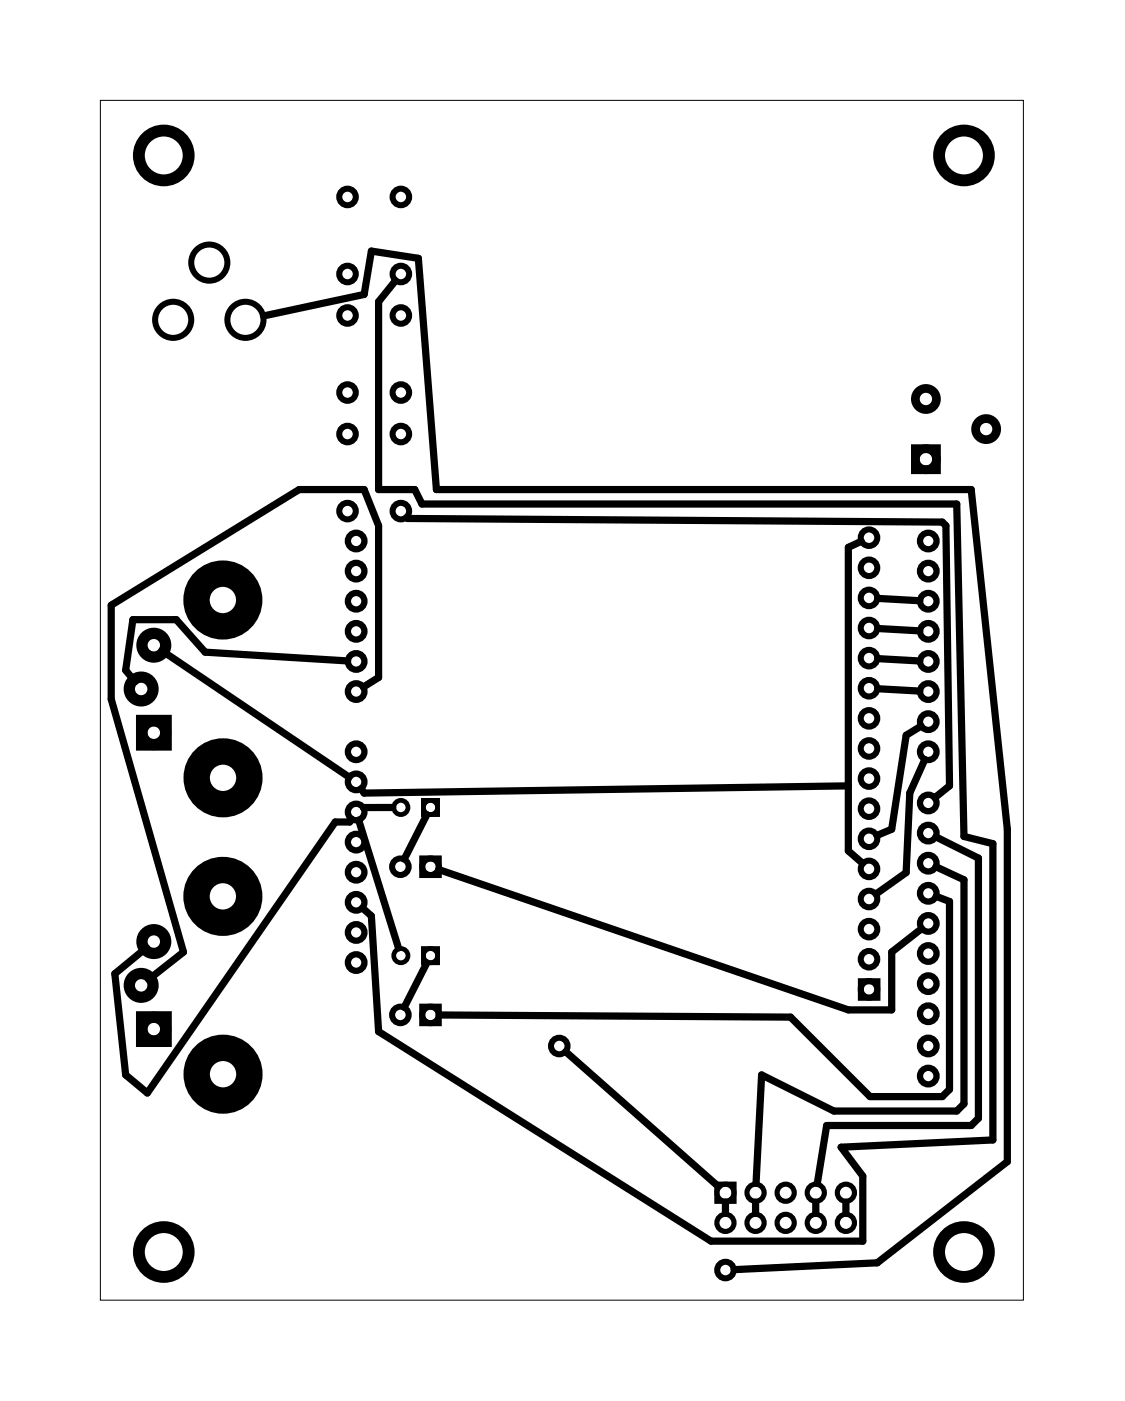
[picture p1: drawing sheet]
<svg xmlns="http://www.w3.org/2000/svg" width="95mm" height="118mm" viewBox="0 0 95 118" stroke-linecap="round" stroke-linejoin="round" font-family="sans-serif">
<path d="M8.5 8.5h77.8v101.2h-77.8z" fill="none" stroke="#000" stroke-width=".08"/>
<g fill="none" stroke="#000" stroke-width=".53">
<circle cx="30" cy="48.2" r=".7"/>
<circle cx="30" cy="45.6" r=".7"/>
<circle cx="30" cy="55.8" r=".7"/>
<circle cx="30" cy="53.3" r=".7"/>
<circle cx="30" cy="58.3" r=".7"/>
<circle cx="30" cy="50.7" r=".7"/>
<circle cx="78.3" cy="48.2" r=".7"/>
<circle cx="78.3" cy="45.6" r=".7"/>
<circle cx="78.3" cy="58.3" r=".7"/>
<circle cx="78.3" cy="55.8" r=".7"/>
<circle cx="78.3" cy="53.3" r=".7"/>
<circle cx="78.3" cy="50.7" r=".7"/>
<circle cx="30" cy="73.6" r=".7"/>
<circle cx="30" cy="78.7" r=".7"/>
<circle cx="30" cy="76.1" r=".7"/>
<circle cx="30" cy="71" r=".7"/>
<circle cx="30" cy="63.4" r=".7"/>
<circle cx="30" cy="68.5" r=".7"/>
<circle cx="30" cy="66" r=".7"/>
<circle cx="78.3" cy="70.3" r=".7"/>
<circle cx="78.3" cy="75.4" r=".7"/>
<circle cx="78.3" cy="77.9" r=".7"/>
<circle cx="78.3" cy="72.8" r=".7"/>
<circle cx="78.3" cy="67.7" r=".7"/>
<circle cx="78.3" cy="60.9" r=".7"/>
<circle cx="78.3" cy="63.4" r=".7"/>
<circle cx="30" cy="81.2" r=".7"/>
<circle cx="78.3" cy="90.8" r=".7"/>
<circle cx="78.3" cy="85.5" r=".7"/>
<circle cx="78.3" cy="83" r=".7"/>
<circle cx="78.3" cy="88.2" r=".7"/>
<circle cx="78.3" cy="80.4" r=".7"/>
</g>
<path d="M11.9 60.8h2.1v2h-2.1zM11.9 85.8h2.1v2h-2.1z" fill="none" stroke="#000" stroke-width=".96" stroke-linecap="butt"/>
<g fill="none" stroke="#000" stroke-width=".95" stroke-linecap="butt">
<circle cx="11.9" cy="58.1" r="1"/>
<circle cx="13" cy="54.4" r="1"/>
<circle cx="13" cy="79.4" r="1"/>
<circle cx="13" cy="61.8" r="1"/>
<circle cx="11.9" cy="83.1" r="1"/>
<circle cx="13" cy="86.8" r="1"/>
</g>
<g fill="none" stroke="#000" stroke-width="2.2" stroke-linecap="butt">
<circle cx="18.8" cy="50.6" r="2.22"/>
<circle cx="18.8" cy="75.6" r="2.22"/>
<circle cx="18.8" cy="65.6" r="2.22"/>
<circle cx="18.8" cy="90.6" r="2.22"/>
</g>
<g fill="none" stroke="#000" stroke-width=".74" stroke-linecap="butt">
<path d="M77.2 37.8h1.8v1.8h-1.8z"/>
<circle cx="78.1" cy="33.7" r=".89"/>
<circle cx="78.1" cy="38.7" r=".89"/>
<circle cx="83.2" cy="36.2" r=".89"/>
</g>
<g fill="none" stroke="#000" stroke-width=".51">
<path d="M35.6 72.4h1.4v1.4h-1.4zM35.6 84.9h1.4v1.4h-1.4zM72.6 82.8h1.4v1.4h-1.4z"/>
<circle cx="29.3" cy="16.6" r=".7"/>
<circle cx="33.8" cy="16.6" r=".7"/>
<circle cx="14.6" cy="27" r="1.52"/>
<circle cx="17.7" cy="22.2" r="1.52"/>
<circle cx="20.7" cy="27" r="1.52"/>
<circle cx="29.3" cy="36.6" r=".7"/>
<circle cx="29.3" cy="26.6" r=".7"/>
<circle cx="29.3" cy="23.1" r=".7"/>
<circle cx="29.3" cy="33.1" r=".7"/>
<circle cx="33.8" cy="26.6" r=".7"/>
<circle cx="33.8" cy="36.6" r=".7"/>
<circle cx="33.8" cy="23.1" r=".7"/>
<circle cx="33.8" cy="33.1" r=".7"/>
<circle cx="29.3" cy="43.1" r=".7"/>
<circle cx="33.8" cy="43.1" r=".7"/>
<circle cx="73.3" cy="53" r=".7"/>
<circle cx="73.3" cy="55.5" r=".7"/>
<circle cx="73.3" cy="50.4" r=".7"/>
<circle cx="73.3" cy="45.4" r=".7"/>
<circle cx="73.3" cy="58.1" r=".7"/>
<circle cx="73.3" cy="47.9" r=".7"/>
<circle cx="33.8" cy="73.1" r=".7"/>
<circle cx="36.3" cy="73.1" r=".7"/>
<circle cx="73.3" cy="65.7" r=".7"/>
<circle cx="73.3" cy="68.2" r=".7"/>
<circle cx="73.3" cy="63.1" r=".7"/>
<circle cx="73.3" cy="60.6" r=".7"/>
<circle cx="73.3" cy="78.4" r=".7"/>
<circle cx="73.3" cy="75.8" r=".7"/>
<circle cx="73.3" cy="73.3" r=".7"/>
<circle cx="73.3" cy="70.8" r=".7"/>
<circle cx="33.8" cy="85.6" r=".7"/>
<circle cx="36.3" cy="85.6" r=".7"/>
<circle cx="47.2" cy="88.2" r=".7"/>
<circle cx="73.3" cy="83.5" r=".7"/>
<circle cx="73.3" cy="80.9" r=".7"/>
<circle cx="61.2" cy="107.1" r=".7"/>
</g>
<g fill="none" stroke="#000" stroke-width=".4">
<path d="M35.7 67.5h1.2v1.2h-1.2zM35.7 80h1.2v1.2h-1.2z"/>
<circle cx="33.8" cy="68.1" r=".6"/>
<circle cx="36.3" cy="68.1" r=".6"/>
<circle cx="33.8" cy="80.6" r=".6"/>
<circle cx="36.3" cy="80.6" r=".6"/>
</g>
<g fill="none" stroke="#000" stroke-width=".43">
<path d="M60.5 99.9h1.4v1.4h-1.4z"/>
<circle cx="61.2" cy="100.6" r=".72"/>
<circle cx="61.2" cy="103.2" r=".72"/>
<circle cx="63.7" cy="100.6" r=".72"/>
<circle cx="63.7" cy="103.2" r=".72"/>
<circle cx="66.3" cy="100.6" r=".72"/>
<circle cx="66.3" cy="103.2" r=".72"/>
<circle cx="68.8" cy="100.6" r=".72"/>
<circle cx="68.8" cy="103.2" r=".72"/>
<circle cx="71.4" cy="100.6" r=".72"/>
<circle cx="71.4" cy="103.2" r=".72"/>
</g>
<g fill="none" stroke="#000" stroke-width="1" stroke-linecap="butt">
<circle cx="13.8" cy="13.1" r="2.1"/>
<circle cx="81.3" cy="13.1" r="2.1"/>
<circle cx="13.8" cy="105.6" r="2.1"/>
<circle cx="81.3" cy="105.6" r="2.1"/>
</g>
<g fill="none" stroke="#000" stroke-width=".61">
<path d="M22.2 26.7l8.5-1.9 .6-3.6 4 .6 1.5 19.5h45.1l3.1 28.6v28.1l-11 8.5-12.1 .6M33.4 23.7l-1.5 1.7v15.9h3.1l.6 1.2h45.1l.6 28.1 2.5 .6v25l-12.8 .6 1.8 2.4v5.5h-12.8l-28.1-17.7-.6-9.7-.7-.7M13.6 54.9l15.8 10.7M29.3 55.8l-12-.8-2.4-2.7h-3.7l-.6 4.2 .8 1M30.6 58l1.3-.9v-12.8l-1.2-3h-5.5l-15.8 9.8v7.9l6.1 21.3-3 2.3M34.3 43.7h.1l45.1 .3 .3 .3 .3 22-1.2 1M72.6 45.7l-1 .5v25.6l1.2 1M74 53l3.6 .2M74 55.6l3.6 .2M74 50.5l3.6 .2M74 58.1l3.6 .2M29.7 69.1l-.2 .2h-1.2l-15.9 22.9-1.8-1.5-.9-8.6 2.7-2.2"/>
<path d="M30.3 69.2l3.3 10.8M33.1 68.1h-2.4M36 68.7l-1.9 3.8M37 73.3l34.6 11.9h3.6v-4.9l2.5-2M71.6 66.3l-40.9 .6-.2-.4M77.7 61.3l-1.3 .7-1.2 7.9-1.2 .6M78 64.1l-1.3 2.8-.3 6.7-2.5 1.8M78.9 70.6l3.6 1.8v21.9l-.6 .6h-12.2l-.8 4.9M79 73.1l2.3 1.1v18.9l-.6 .6h-10.4l-6.1-3-.4 9.1M79 75.6l1.1 .4v15.9l-.6 .6h-6.1l-6.7-6.7-29.7-.2M36 81.2l-1.9 3.8M47.7 88.7l12.9 11.4"/>
<path d="M61.2 101.4v1M63.7 101.4v1M68.8 101.4v1M71.4 101.4v1"/>
</g>
</svg>
